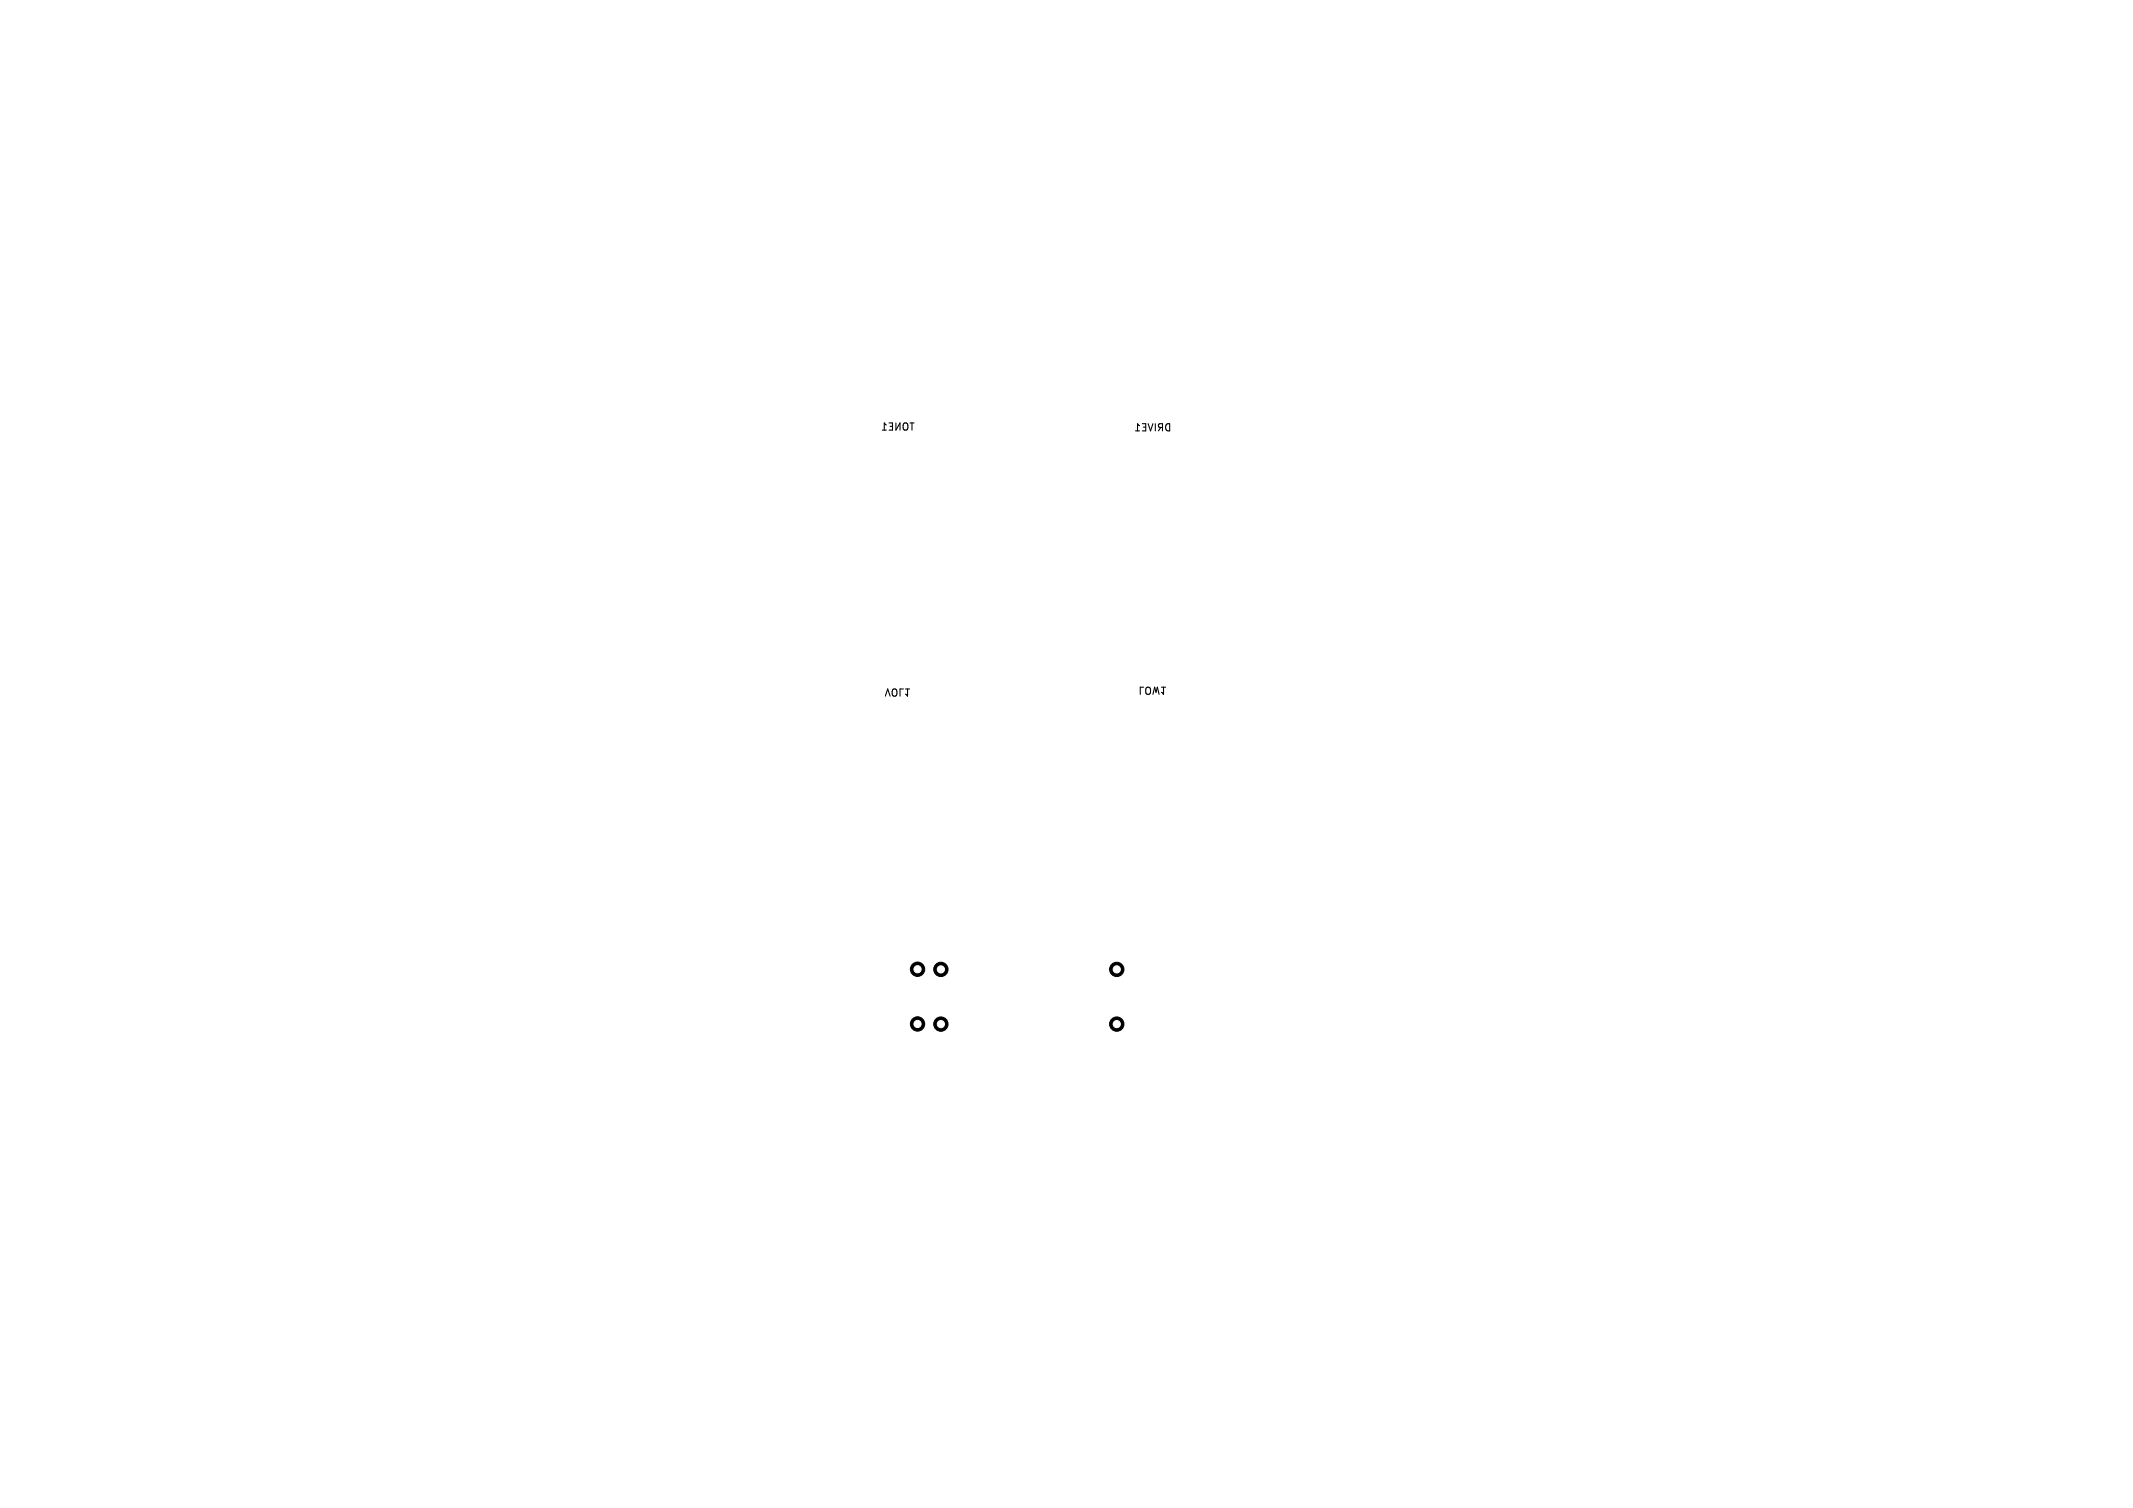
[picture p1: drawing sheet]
<svg xmlns="http://www.w3.org/2000/svg" width="297mm" height="210mm" viewBox="0 0 297 210" stroke-linecap="round" stroke-linejoin="round" font-family="sans-serif">
<defs><g id="words">
<g font-size="1.4">
<text x="122.6" y="60.1">TONE1</text>
<text x="157.8" y="60.2">DRIVE1</text>
<text x="126.9" y="95.7" transform="rotate(-180 126.9 95.7)">VOL1</text>
<text x="162.6" y="95.5" transform="rotate(-180 162.6 95.5)">LOW1</text>
</g>
</g></defs>
<g fill="#000" stroke="#000" stroke-width=".14">
<circle cx="127.8" cy="135" r="1"/>
<circle cx="131" cy="135" r="1"/>
<circle cx="155.5" cy="135" r="1"/>
<circle cx="127.8" cy="142.6" r="1"/>
<circle cx="131" cy="142.6" r="1"/>
<circle cx="155.5" cy="142.6" r="1"/>
</g>
<g fill="#fff" stroke="#fff" stroke-width=".14">
<circle cx="134.9" cy="94.3" r=".2"/>
<circle cx="140.2" cy="86.3" r=".2"/>
<circle cx="144.5" cy="101.5" r=".2"/>
<circle cx="145.1" cy="104" r=".2"/>
<circle cx="149.6" cy="107.8" r=".2"/>
<circle cx="124.7" cy="106.7" r=".2"/>
<circle cx="148.7" cy="100.7" r=".2"/>
<circle cx="152.1" cy="96.9" r=".2"/>
<circle cx="154.6" cy="108.9" r=".2"/>
<circle cx="145.7" cy="98.4" r=".2"/>
<circle cx="155" cy="97.7" r=".2"/>
<circle cx="140.3" cy="91.2" r=".2"/>
<circle cx="136.2" cy="91.2" r=".2"/>
<circle cx="128.7" cy="130.7" r=".7"/>
<circle cx="128.7" cy="114.5" r=".7"/>
<circle cx="122.3" cy="130.7" r=".7"/>
<circle cx="122.3" cy="114.5" r=".7"/>
<circle cx="135" cy="130.7" r=".7"/>
<circle cx="135" cy="114.5" r=".7"/>
<circle cx="134.5" cy="55" r=".5"/>
<circle cx="134.5" cy="57.5" r=".5"/>
<circle cx="146.7" cy="111.3" r=".5"/>
<circle cx="144.2" cy="111.3" r=".5"/>
<circle cx="141.6" cy="111.3" r=".5"/>
<circle cx="139.1" cy="111.3" r=".5"/>
<circle cx="146.7" cy="105.8" r=".5"/>
<circle cx="144.2" cy="105.8" r=".5"/>
<circle cx="141.6" cy="105.8" r=".5"/>
<circle cx="139.1" cy="105.8" r=".5"/>
<circle cx="162" cy="140.2" r=".4"/>
<circle cx="162" cy="142.7" r=".4"/>
<circle cx="122.5" cy="137.5" r=".5"/>
<circle cx="122.5" cy="135" r=".5"/>
<circle cx="155.5" cy="135" r=".5"/>
<circle cx="155.5" cy="142.6" r=".5"/>
<circle cx="127.8" cy="142.6" r=".5"/>
<circle cx="127.8" cy="135" r=".5"/>
<circle cx="131" cy="135" r=".5"/>
<circle cx="131" cy="142.6" r=".5"/>
<circle cx="161" cy="135" r=".4"/>
<circle cx="166" cy="135" r=".4"/>
<circle cx="144.1" cy="116.8" r=".5"/>
<circle cx="141.6" cy="116.8" r=".5"/>
<circle cx="156.9" cy="114.5" r=".7"/>
<circle cx="156.9" cy="130.7" r=".7"/>
<circle cx="163.3" cy="114.5" r=".7"/>
<circle cx="163.3" cy="130.7" r=".7"/>
<circle cx="150.6" cy="114.5" r=".7"/>
<circle cx="150.6" cy="130.7" r=".7"/>
<circle cx="150.5" cy="93" r=".45"/>
<circle cx="150.5" cy="90.4" r=".45"/>
<circle cx="155.1" cy="90.4" r=".45"/>
<circle cx="155.1" cy="93" r=".45"/>
<circle cx="127.3" cy="93.6" r=".4"/>
<circle cx="127.3" cy="91.1" r=".4"/>
<circle cx="156.8" cy="105" r=".37"/>
<circle cx="155.5" cy="106.3" r=".37"/>
<circle cx="154.2" cy="105" r=".37"/>
<circle cx="162.7" cy="106.4" r=".4"/>
<circle cx="162.7" cy="103.9" r=".4"/>
<circle cx="127.3" cy="104.6" r=".37"/>
<circle cx="126" cy="103.3" r=".37"/>
<circle cx="127.3" cy="102" r=".37"/>
<circle cx="120.7" cy="101.5" r=".55"/>
<circle cx="120.7" cy="91.3" r=".55"/>
<circle cx="155.5" cy="79.2" r=".55"/>
<circle cx="160.5" cy="79.2" r=".55"/>
<circle cx="165.5" cy="79.2" r=".55"/>
<circle cx="130" cy="76.4" r=".55"/>
<circle cx="125" cy="76.4" r=".55"/>
<circle cx="120" cy="76.4" r=".55"/>
<circle cx="165.5" cy="76.6" r=".55"/>
<circle cx="160.5" cy="76.6" r=".55"/>
<circle cx="155.5" cy="76.6" r=".55"/>
<circle cx="120" cy="79.4" r=".55"/>
<circle cx="125" cy="79.4" r=".55"/>
<circle cx="130" cy="79.4" r=".55"/>
</g>
<path d="M137.3 137.8h1.3M142.6 137.8h1.3M147.9 137.8h1.3M137.3 142.5h1.3M137.3 147.2h1.3M142.6 142.5h1.3M142.6 147.2h1.3M147.9 142.5h1.3M147.9 147.2h1.3" fill="none" stroke="#fff" stroke-width="1"/>
<path d="M142.1 78h1.2M142.1 73.5h1.2M142.1 82.4h1.2" fill="none" stroke="#fff" stroke-width="1.3"/>
<use href="#words"/>
</svg>
